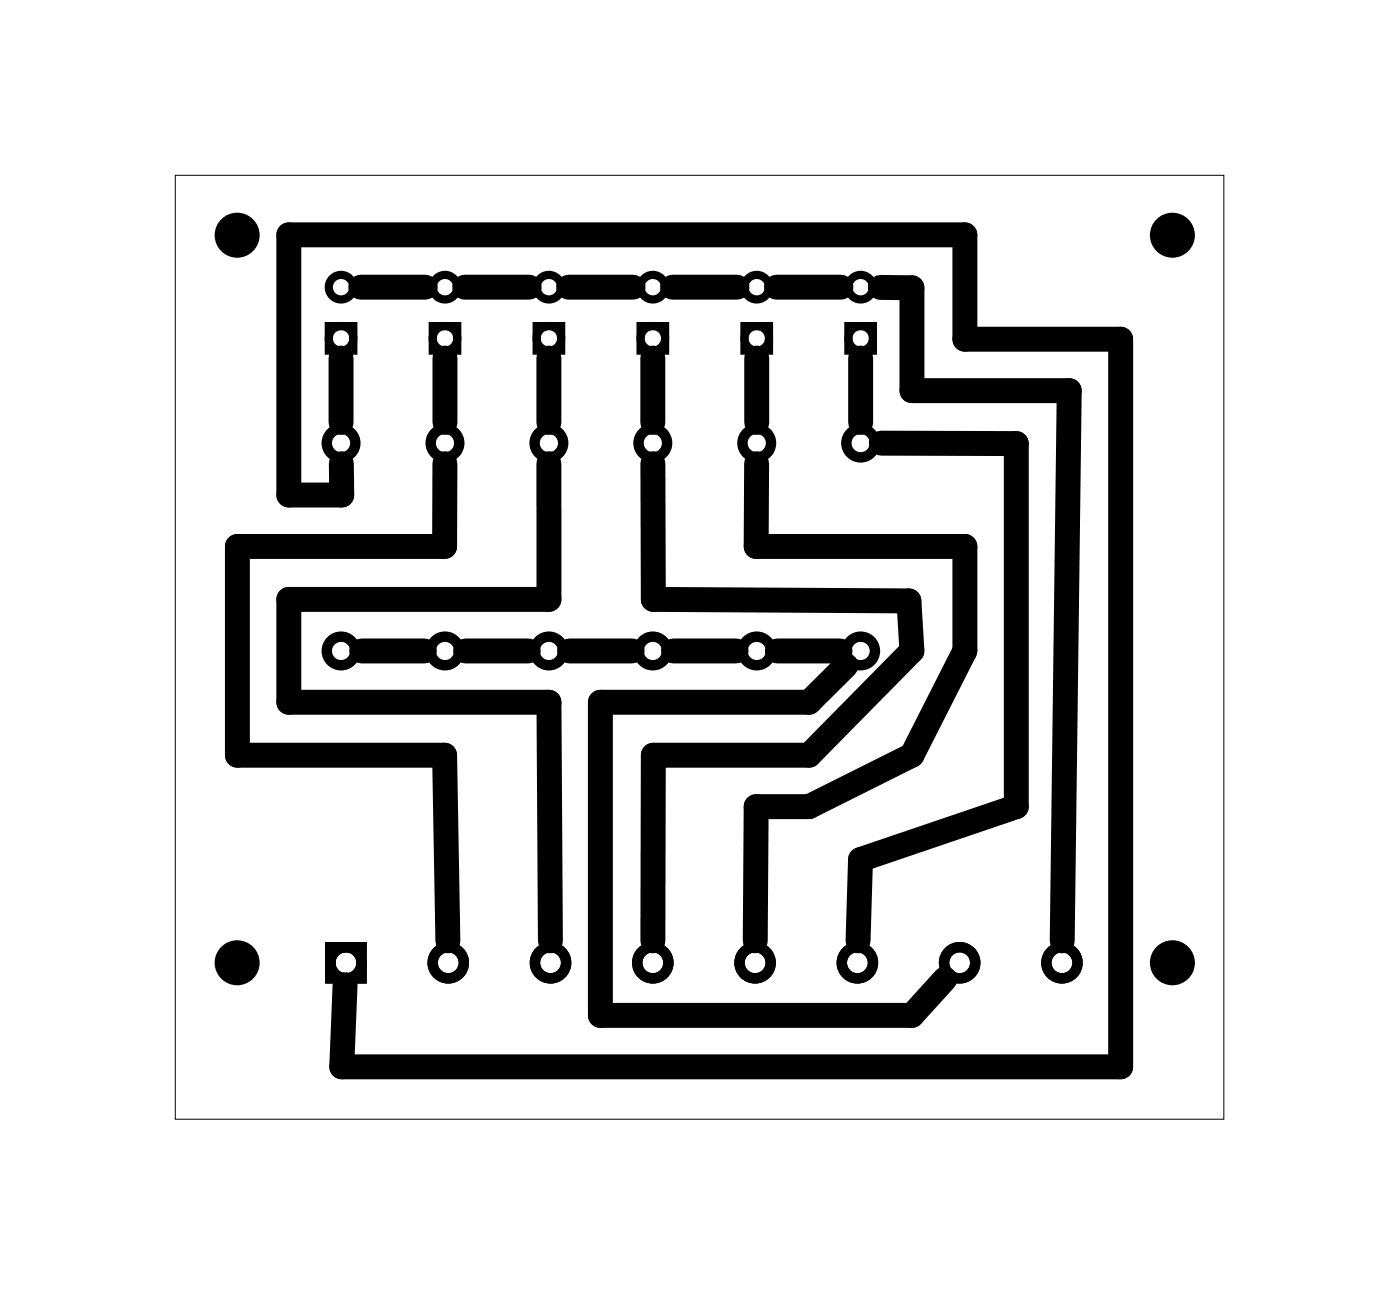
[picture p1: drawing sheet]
<svg xmlns="http://www.w3.org/2000/svg" width="68mm" height="63mm" viewBox="0 0 68 63" stroke-linecap="round" stroke-linejoin="round" font-family="sans-serif">
<path d="M8.6 8.6h51.2v46.1h-51.2z" fill="none" stroke="#000" stroke-width=".05"/>
<g fill="none" stroke="#000" stroke-width=".4">
<path d="M16.1 15.9h1.2v1.2h-1.2zM21.2 15.9h1.2v1.2h-1.2zM26.2 15.9h1.2v1.2h-1.2zM31.3 15.9h1.2v1.2h-1.2zM36.4 15.9h1.2v1.2h-1.2zM41.5 15.9h1.2v1.2h-1.2z"/>
<circle cx="16.7" cy="16.5" r=".6"/>
<circle cx="16.7" cy="14" r=".6"/>
<circle cx="21.8" cy="16.5" r=".6"/>
<circle cx="21.8" cy="14" r=".6"/>
<circle cx="26.8" cy="16.5" r=".6"/>
<circle cx="26.8" cy="14" r=".6"/>
<circle cx="31.9" cy="16.5" r=".6"/>
<circle cx="31.9" cy="14" r=".6"/>
<circle cx="37" cy="16.5" r=".6"/>
<circle cx="37" cy="14" r=".6"/>
<circle cx="42.1" cy="16.5" r=".6"/>
<circle cx="42.1" cy="14" r=".6"/>
</g>
<g fill="none" stroke="#000" stroke-width=".51">
<path d="M16.2 46.3h1.5v1.5h-1.5z"/>
<circle cx="16.7" cy="21.7" r=".7"/>
<circle cx="16.7" cy="31.8" r=".7"/>
<circle cx="21.8" cy="21.7" r=".7"/>
<circle cx="21.8" cy="31.8" r=".7"/>
<circle cx="26.8" cy="21.7" r=".7"/>
<circle cx="26.8" cy="31.8" r=".7"/>
<circle cx="31.9" cy="21.7" r=".7"/>
<circle cx="31.9" cy="31.8" r=".7"/>
<circle cx="37" cy="21.7" r=".7"/>
<circle cx="37" cy="31.8" r=".7"/>
<circle cx="42.1" cy="21.7" r=".7"/>
<circle cx="42.1" cy="31.8" r=".7"/>
<circle cx="16.9" cy="47.1" r=".76"/>
<circle cx="21.9" cy="47.1" r=".76"/>
<circle cx="26.9" cy="47.1" r=".76"/>
<circle cx="31.9" cy="47.1" r=".76"/>
<circle cx="36.9" cy="47.1" r=".76"/>
<circle cx="41.9" cy="47.1" r=".76"/>
<circle cx="46.9" cy="47.1" r=".76"/>
<circle cx="51.9" cy="47.1" r=".76"/>
</g>
<g fill="#000">
<circle cx="11.6" cy="11.5" r="1.1"/>
<circle cx="57.3" cy="11.5" r="1.1"/>
<circle cx="11.6" cy="47.1" r="1.1"/>
<circle cx="57.3" cy="47.1" r="1.1"/>
</g>
<g fill="none" stroke="#000" stroke-width="1.2">
<path d="M16.7 17.5v3.1M17.6 14h3.2M21.8 17.5v3.1M22.7 14h3.2M26.8 17.5v3.1M27.8 14h3.1M31.9 17.5v3.1M32.9 14h3.1M37 17.5v3.1M38 14h3.1M42.1 17.5v3.1M43 14l1.6 .1v5h7.7l-.4 26.9"/>
<path d="M16.7 22.7v1.5h-2.6v-12.7h33.1v5.1h7.6v35.5h-38.1l.2-4M17.7 31.8h3M21.7 22.7v4h-10.1v10.2h10.1l.2 9.1M22.8 31.8h3M26.8 22.7v6.6h-12.7v5h12.7l.1 11.7M27.8 31.8h3.1M31.9 22.7v6.6l12.5 .1 .2 2.4-5 5.1h-7.7v9.1M32.9 31.8h3.1M37 22.7v4h10.2v5.1l-2.6 5.1-5 2.5h-2.6l-.1 6.6M38 31.8h3.1M41.4 32.5l-1.8 1.8h-10.3v15.3h15.3l1.6-1.7M43.1 21.7h6.6v17.7l-7.6 2.6-.2 4"/>
</g>
</svg>
